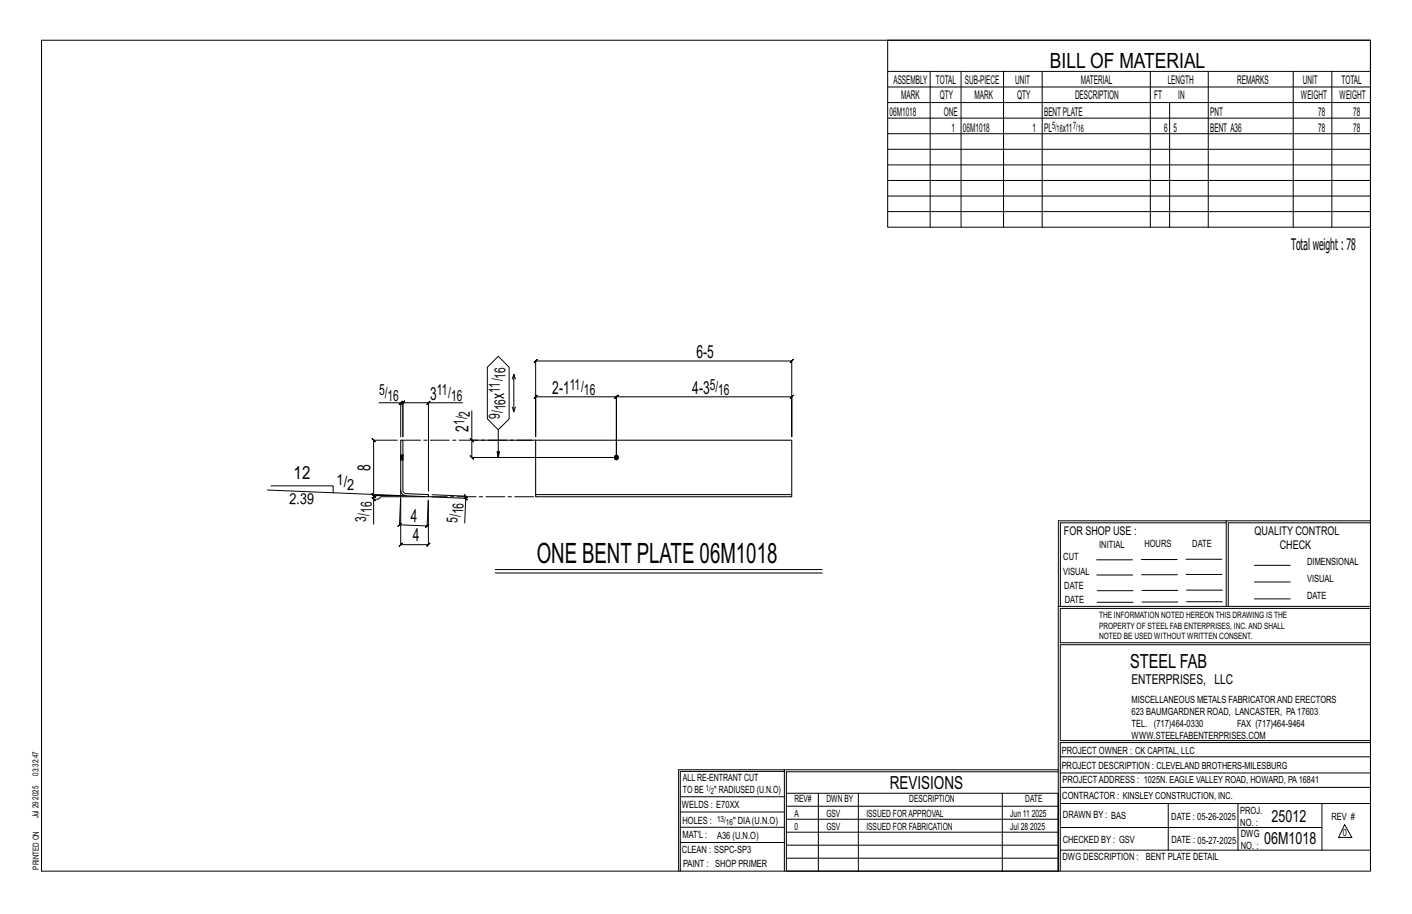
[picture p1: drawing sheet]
<svg xmlns="http://www.w3.org/2000/svg" width="432mm" height="279mm" viewBox="0 0 432 279" stroke-linecap="round" stroke-linejoin="round" font-family="sans-serif">
<defs><g id="words">
<text font-size="8.6" x="164.1" y="172.1">ONE BENT PLATE 06M1018</text>
<text font-size="6.4" x="321.1" y="20.7">BILL OF MATERIAL</text>
<text font-size="5.9" x="345.6" y="204.1">STEEL FAB</text>
<g font-size="5.5">
<text x="213" y="109.4">6-5</text>
<text x="131.6" y="122.1">3</text>
<text x="154.1" y="121.9" transform="rotate(-90 154.1 121.9)">x</text>
<text x="168.9" y="120.3">2-1</text>
<text x="211.7" y="120.3">4-3</text>
<text x="143.3" y="132" transform="rotate(-90 143.3 132)">2</text>
<text x="89.8" y="146.5">12</text>
<text x="113.3" y="144.1" transform="rotate(-90 113.3 144.1)">8</text>
<text x="125.5" y="159.6" transform="rotate(2 125.5 159.6)">4</text>
<text x="126.2" y="165.5">4</text>
<text x="272.2" y="241.1">REVISIONS</text>
</g>
<g font-size="5.1">
<text x="388.9" y="251.3">25012</text>
<text x="386.6" y="258.1">06M1018</text>
</g>
<text font-size="4.9" x="394.8" y="76.4">Totalweight : 78</text>
<g font-size="4.7">
<text x="154.6" y="115.7" transform="rotate(-90 154.6 115.7)">16</text>
<text x="174.2" y="119.1">11/</text>
<text x="217" y="119.1">5/</text>
<text x="115.9" y="120.9">5/</text>
<text x="118.5" y="122.6">16</text>
<text x="133.6" y="120.9">11/</text>
<text x="138" y="122.6">16</text>
<text x="152.9" y="120.1" transform="rotate(-90 152.9 120.1)">11/</text>
<text x="154.6" y="125.4" transform="rotate(-90 154.6 125.4)">16</text>
<text x="178.6" y="120.7">16</text>
<text x="219.7" y="120.7">16</text>
<text x="142.1" y="129.9" transform="rotate(-90 142.1 129.9)">1/</text>
<text x="143.7" y="127.3" transform="rotate(-90 143.7 127.3)">2</text>
<text x="152.9" y="128" transform="rotate(-90 152.9 128)">9/</text>
<text x="102.9" y="148.2">1/</text>
<text x="106.2" y="149.8">2</text>
<text x="88.4" y="153.9" transform="rotate(2 88.4 153.9)">2.39</text>
<text x="112" y="159.5" transform="rotate(-90 112 159.5)">3/</text>
<text x="113.7" y="156.9" transform="rotate(-90 113.7 156.9)">16</text>
<text x="139.9" y="159.8" transform="rotate(-88 139.9 159.8)">5/</text>
<text x="141.6" y="157.3" transform="rotate(-88 141.6 157.3)">16</text>
</g>
<text font-size="4.2" x="346" y="209.1">ENTERPRISES, LLC</text>
<g font-size="3.7">
<text x="273.2" y="25.6">ASSEMBLY</text>
<text x="286.2" y="25.6">TOTAL</text>
<text x="295.1" y="25.6">SUB-PIECE</text>
<text x="310.4" y="25.6">UNIT</text>
<text x="330.5" y="25.6">MATERIAL</text>
<text x="357.1" y="25.6">LENGTH</text>
<text x="378.3" y="25.6">REMARKS</text>
<text x="398.4" y="25.6">UNIT</text>
<text x="410.2" y="25.6">TOTAL</text>
<text x="272.1" y="35.5">06M1018</text>
<text x="275.6" y="30.4">MARK</text>
<text x="287.4" y="30.4">QTY</text>
<text x="288.6" y="35.5">ONE</text>
<text x="298" y="30.4">MARK</text>
<text x="311" y="30.4">QTY</text>
<text x="319.3" y="35.5">BENTPLATE</text>
<text x="328.7" y="30.4">DESCRIPTION</text>
<text x="353" y="30.4">FT</text>
<text x="360.3" y="30.4">IN</text>
<text x="370.1" y="35.5">PNT</text>
<text x="397.8" y="30.4">WEIGHT</text>
<text x="403.2" y="35.5">78</text>
<text x="409.6" y="30.4">WEIGHT</text>
<text x="413.8" y="35.5">78</text>
<text x="290.9" y="40.2">1</text>
<text x="294.5" y="40.2">06M1018</text>
<text x="315.8" y="40.2">1</text>
<text x="319.3" y="40.2">PL</text>
<text x="325" y="40.2">x11</text>
<text x="356" y="40.2">6</text>
<text x="358.9" y="40.2">5</text>
<text x="370.1" y="40.2">BENT A36</text>
<text x="403.2" y="40.2">78</text>
<text x="413.8" y="40.2">78</text>
<text x="325.3" y="163.4">FOR SHOP USE :</text>
<text x="383.7" y="163.4">QUALITY CONTROL</text>
<text x="391.4" y="167.8">CHECK</text>
</g>
<g font-size="3.1">
<text x="321.7" y="39.4">5/</text>
<text x="323.1" y="40.5">16</text>
<text x="328.2" y="39.4">7/</text>
<text x="329.6" y="40.5">16</text>
<text x="336.2" y="167.4">INITIAL</text>
<text x="350" y="167.1">HOURS</text>
<text x="364.6" y="167.2">DATE</text>
<text x="325.2" y="171.3">CUT</text>
<text x="399.8" y="172.8">DIMENSIONAL</text>
<text x="325.1" y="175.8">VISUAL</text>
<text x="399.8" y="177.9">VISUAL</text>
<text x="325.5" y="180">DATE</text>
<text x="325.7" y="184.4">DATE</text>
<text x="399.8" y="183.1">DATE</text>
<text x="346" y="215">MISCELLANEOUS METALS FABRICATORAND ERECTORS</text>
<text x="346" y="218.6">623 BAUMGARDNER ROAD, LANCASTER, PA17603</text>
<text x="346" y="225.8">WWW.STEELFABENTERPRISES.COM</text>
<text x="346" y="222.2">TEL. (717)464-0330</text>
<text x="378.3" y="222.2">FAX (717)464-9464</text>
<text x="324.7" y="230.5">PROJECT OWNER : CK CAPITAL, LLC</text>
<text x="208.8" y="238.8">ALL RE-ENTRANT CUT</text>
<text x="324.7" y="235.1">PROJECT DESCRIPTION : CLEVELAND BROTHERS-MILESBURG</text>
<text x="324.9" y="239.5">PROJECTADDRESS : 1025N. EAGLE VALLEY ROAD, HOWARD, PA16841</text>
<text x="208.8" y="242.5">TO BE</text>
<text x="218.4" y="242.5">&quot; RADIUSED (U.N.O)</text>
<text x="242.9" y="245.3">REV#</text>
<text x="252.7" y="245.3">DWN BY</text>
<text x="278.1" y="245.3">DESCRIPTION</text>
<text x="313.5" y="245.3">DATE</text>
<text x="324.9" y="244.2">CONTRACTOR : KINSLEY CONSTRUCTION, INC.</text>
<text x="208.5" y="247">WELDS : E70XX</text>
<text x="208.7" y="251.7">HOLES :</text>
<text x="224.2" y="251.8">&quot; DIA(U.N.O)</text>
<text x="242.9" y="249.9">A</text>
<text x="252.7" y="249.9">GSV</text>
<text x="264.9" y="249.9">ISSUED FORAPPROVAL</text>
<text x="309" y="249.9">Jun 11</text>
<text x="315.5" y="249.9">2025</text>
<text x="325.1" y="250">DRAWN BY : BAS</text>
<text x="358.2" y="250.5">DATE : 05-26-2025</text>
<text x="379.3" y="248.9">PROJ.</text>
<text x="407.2" y="250.5">REV #</text>
<text x="208.7" y="256.3">MAT'L :</text>
<text x="219.3" y="256.4">A36 (U.N.O)</text>
<text x="242.9" y="253.8">0</text>
<text x="252.7" y="253.8">GSV</text>
<text x="264.9" y="253.8">ISSUED FOR FABRICATION</text>
<text x="309" y="253.8">Jul 28</text>
<text x="315" y="253.8">2025</text>
<text x="325" y="257.6">CHECKED BY : GSV</text>
<text x="358.3" y="257.7">DATE : 05-27-2025</text>
<text x="379.3" y="252.5">NO. :</text>
<text x="379.5" y="255.9">DWG</text>
<text x="410.6" y="255.5">0</text>
<text x="208.6" y="260.7">CLEAN : SSPC-SP3</text>
<text x="324.9" y="262.9">DWG DESCRIPTION :</text>
<text x="350.4" y="263">BENT PLATE DETAIL</text>
<text x="379.5" y="259.5">NO. :</text>
<text x="208.9" y="265">PAINT : SHOP PRIMER</text>
</g>
<g font-size="2.7">
<text x="336.1" y="189">THE INFORMATION NOTED HEREON THIS DRAWING IS THE</text>
<text x="336.1" y="195.4">NOTED BE USED WITHOUT WRITTEN CONSENT.</text>
<text x="336.1" y="192.2">PROPERTY OF STEEL FAB ENTERPRISES, INC.AND SHALL</text>
</g>
<g font-size="2.6">
<text x="215.9" y="241.8">1/</text>
<text x="217.4" y="242.7">2</text>
<text x="219.3" y="251.1">13/</text>
<text x="222" y="252.1">16</text>
</g>
<g font-size="2.5">
<text x="11.7" y="237.1" transform="rotate(-90 11.7 237.1)">03:32:47</text>
<text x="11.8" y="244.4" transform="rotate(-90 11.8 244.4)">2025</text>
<text x="11.8" y="250.1" transform="rotate(-90 11.8 250.1)">Jul 29</text>
<text x="11.9" y="265.8" transform="rotate(-90 11.9 265.8)">PRINTED ON</text>
</g>
</g></defs>
<g fill="none" stroke="#000" stroke-width=".31">
<path d="M12.7 12.3h406.4v254h-406.4zM271.5 12.3h147.6v57.2h-147.6zM271.5 21.8h147.6M271.5 26.6h147.6M271.5 31.4h147.6M271.5 36.1h147.6M284.5 21.8v47.7M293.9 21.8v47.7M306.9 21.8v47.7M318.7 21.8v47.7M351.8 21.8v47.7M357.7 31.4v38.1"/>
<path d="M369.5 21.8v47.7M395.5 21.8v47.7M407.3 21.8v47.7M271.5 40.9h147.6M271.5 45.6h147.6M271.5 50.4h147.6M271.5 55.2h147.6M271.5 59.9h147.6M271.5 64.7h147.6M149 112.3l3.4-3.4 3.3 3.4v15.7l-3.3 3.4-3.4-3.4zM157.1 114.4l-.4 1.5M157.6 115.9l-.5-1.5v11.5"/>
<path d="M163.8 110.4l-.5 .5 1-1-.5 .5h78.3l-.5 .5 1-1-.5 .5v23.1v-12.2l.5-.5-1 1 .5-.5h-53.6l.5-.5-1 1 .5-.5v18.5v-18.5l.5-.5-1 1 .5-.5h-24.7l.5-.5-1 1 .5-.5v12.2zM115.9 123.1h6.6v10.4M121.5 134.6h-7.2l-.5-.5 1 1-.5-.5v16.9l-.5-.5 1 1-.5-.5h8.2h-8.2l-.5-.5 1 1-.5-.5v1.1M122 123.6l1-1zM122.5 123.1h.7l-.5 .5 1-1-.5 .5v10.4v-10.4l-.5 .5 1-1-.5 .5h7.8M131 123.1l.5-.5-1 1zM141.5 123.1h-10.5v27M143.8 134.1l1 1zM144.3 125.6v9h18.4M144.3 134.6v5.2l-.5-.5 1 1-.5-.5h44.2M152.4 131.4v8.4l-.4-1.7h.7l-.3 1.7M156.7 124.4l.4 1.5 .5-1.5"/>
<path d="M81.8 149.8l40.7 1.7-.3 8.9-.6 .5 1.1-.9-.5 .4 8.4 .4-.5 .5 1-1-.5 .5 .4-7.9M82.8 148.5h19.1v2.1M113.8 152.1l1 1zM122.5 152.6v13.9l-.5 .5 1-1-.5 .5h8.5l-.5 .5 1-1-.5 .5v-13.6M129.9 151.9h-13.4l-.7 .7h-1.5v7.6M132.1 151.9l10.3 .4-.3 7.6M132.1 151.2l10.4 .5-.5-.6 .9 1.1-.4-.5-.1 .6M141.9 151.8l1 1zM375 159.8h-50.7v25.6M375 159.2h-51.3l-.1 107.1M419.1 159.2h-44.1v26.2M419.1 159.8h-43.5v25.6"/>
<path d="M151.4 174.1h100M151.4 175.2h100M335.4 171.1h10.9M335.4 175.8h11M349 171h11M349.1 175.7h11M362.7 171h10.9M362.7 175.6h11M383.6 172.8h11M383.6 177.9h11M323.7 185.4h95.4M335.5 184.1h11"/>
<path d="M335.5 180.6h11M349.2 184h11M349.2 180.5h11M362.9 180.4h10.9M362.9 184h10.9M383.6 183.1h11M419.1 186h-94.9v10.5h94.9M419.1 197.1h-94.9v29.3h94.9v.6h-94.9v39.3M239.9 235.8h-31.9v30.5M239.9 235.3h-32.4v31M323.6 235.3h-83.7v31M323.6 235.9h-83.1v6.6"/>
<path d="M324.2 236.3h94.9M324.2 231.4h94.9M208 252.9h31.9M208 257.5h31.9M208 243.6h31.9M208 248.2h31.9M240.5 242.5h83.1v23.8h-83.1zM240.5 258.4h83.1M240.5 254.4h83.1M240.5 250.4h83.1M240.5 246.5h83.1M250.3 242.5v23.8"/>
<path d="M262.5 242.5v23.8M306.5 242.5v23.8M324.2 253h80.1M324.2 245.6h94.9M324.2 259.9h94.9M324.2 240.7h94.9M357.3 245.6v14.3M378.6 245.6v14.3M404.3 245.6v14.3M411.2 252.1l2.2 3.9h-4zM240.5 262.3h83.1"/>
</g>
<circle cx="188.4" cy="139.9" r=".68" fill="#000" stroke="#000" stroke-width=".31"/>
<path d="M122.5 139.1h.1M122.5 134.6h.7l.1 15.8 .9 .5 6.8 .3v.7l-6.8-.3-.8-.3-.6-.6-.3-.9zM123.2 139.1h.1M122.5 140.6h.1M123.2 140.6h.1M163.8 151.2h78.3v.7h-78.3zM163.8 151.2v-16.6h78.3v16.6" fill="none" stroke="#000" stroke-width=".32"/>
<path d="M122.5 139.7v-.2h.7v.2M122.5 139.5v-.2h.7v.2M122.5 139.3h.7M122.5 139.2v-.1M122.5 140v.2h.7v.2M123.2 139.1h-.7M123.2 139.1v.1M123.2 140v-.3h-.7v.3h.7v.2M122.5 140.6v-.1M122.5 140.4l.7 .2M122.5 140.2v.2l.7 .1M122.5 140.6h.7" fill="none" stroke="#000" stroke-width=".31" stroke-dasharray="2 1.4"/>
<path d="M163.8 134.6h-40.6M122.5 149.8v1.7l1.7 .1M131 151.9h32.8" fill="none" stroke="#000" stroke-width=".31" stroke-dasharray="5.8 1 1 1"/>
<use href="#words"/>
</svg>
